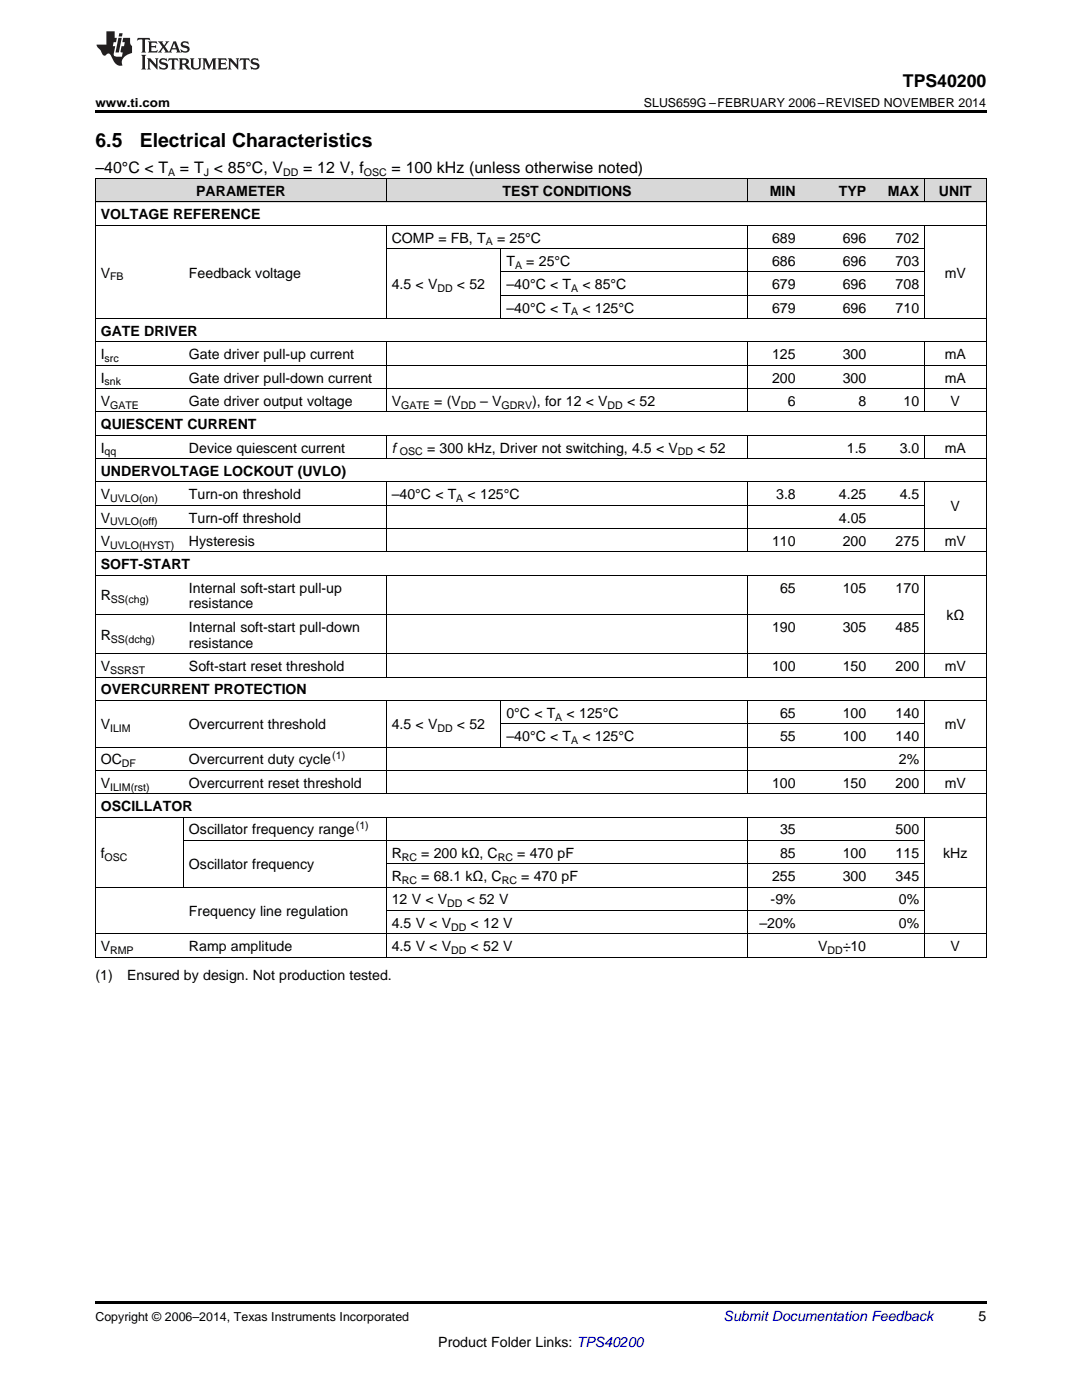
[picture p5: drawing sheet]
<svg xmlns="http://www.w3.org/2000/svg" width="216mm" height="279mm" viewBox="0 0 216 279" stroke-linecap="round" stroke-linejoin="round" font-family="sans-serif">
<defs><g id="words">
<g font-size="3.9">
<text x="19" y="29.3">6.5</text>
<text x="27.9" y="29.3">Electrical Characteristics</text>
</g>
<text font-size="3.5" x="180.2" y="17.3">TPS40200</text>
<g font-size="3.2">
<text x="19" y="34.4">–40°C &lt; T</text>
<text x="35.9" y="34.4">= T &lt; 85°C, V</text>
<text x="60.5" y="34.4">= 12 V, f</text>
<text x="78.1" y="34.4">= 100 kHz (unless otherwise noted)</text>
</g>
<g font-size="2.8">
<text x="39.2" y="39.1">PARAMETER</text>
<text x="100.3" y="39.1">TEST CONDITIONS</text>
<text x="153.6" y="39.1">MIN</text>
<text x="167.4" y="39.1">TYP</text>
<text x="177.2" y="39.1">MAX</text>
<text x="187.4" y="39.1">UNIT</text>
<text x="20.1" y="43.7">VOLTAGE REFERENCE</text>
<text x="78.2" y="48.4">COMP = FB, T</text>
<text x="99.2" y="48.4">= 25°C</text>
<text x="101.1" y="53.1">T</text>
<text x="105" y="53.1">= 25°C</text>
<text x="154.1" y="48.4">689</text>
<text x="154.1" y="53.1">686</text>
<text x="168.2" y="48.4">696</text>
<text x="168.2" y="53.1">696</text>
<text x="178.7" y="48.4">702</text>
<text x="178.7" y="53.1">703</text>
<text x="20.1" y="55.4">V</text>
<text x="37.7" y="55.4">Feedback voltage</text>
<text x="78.2" y="57.7">4.5 &lt; V</text>
<text x="91.2" y="57.7">&lt; 52</text>
<text x="101.1" y="57.7">–40°C &lt; T</text>
<text x="116.2" y="57.7">&lt; 85°C</text>
<text x="154.1" y="57.7">679</text>
<text x="168.2" y="57.7">696</text>
<text x="178.7" y="57.7">708</text>
<text x="188.5" y="55.4">mV</text>
<text x="101.1" y="62.4">–40°C &lt; T</text>
<text x="116.2" y="62.4">&lt; 125°C</text>
<text x="154.1" y="62.4">679</text>
<text x="168.2" y="62.4">696</text>
<text x="178.7" y="62.4">710</text>
<text x="20.1" y="67">GATE DRIVER</text>
<text x="20.1" y="71.7">I</text>
<text x="37.7" y="71.7">Gate driver pull-up current</text>
<text x="154.1" y="71.7">125</text>
<text x="168.2" y="71.7">300</text>
<text x="188.5" y="71.7">mA</text>
<text x="20.1" y="76.3">I</text>
<text x="37.7" y="76.3">Gate driver pull-down current</text>
<text x="154.1" y="76.3">200</text>
<text x="168.2" y="76.3">300</text>
<text x="188.5" y="76.3">mA</text>
<text x="20.1" y="81">V</text>
<text x="37.7" y="81">Gate driver output voltage</text>
<text x="78.2" y="81">V</text>
<text x="86.6" y="81">= (V</text>
<text x="95.8" y="81">– V</text>
<text x="106.2" y="81">), for 12 &lt; V</text>
<text x="125.1" y="81">&lt; 52</text>
<text x="157.2" y="81">6</text>
<text x="171.3" y="81">8</text>
<text x="180.3" y="81">10</text>
<text x="189.7" y="81">V</text>
<text x="20.1" y="85.7">QUIESCENT CURRENT</text>
<text x="20.1" y="90.3">I</text>
<text x="20.1" y="95">UNDERVOLTAGE LOCKOUT (UVLO)</text>
<text x="37.7" y="90.3">Device quiescent current</text>
<text x="78.2" y="90.3">f</text>
<text x="85.2" y="90.3">= 300 kHz, Driver not switching, 4.5 &lt; V</text>
<text x="139.1" y="90.3">&lt; 52</text>
<text x="169" y="90.3">1.5</text>
<text x="179.5" y="90.3">3.0</text>
<text x="188.5" y="90.3">mA</text>
<text x="20.1" y="99.6">V</text>
<text x="37.7" y="99.6">Turn-on threshold</text>
<text x="78.2" y="99.6">–40°C &lt; T</text>
<text x="93.3" y="99.6">&lt; 125°C</text>
<text x="154.9" y="99.6">3.8</text>
<text x="167.4" y="99.6">4.25</text>
<text x="179.5" y="99.6">4.5</text>
<text x="189.7" y="102">V</text>
<text x="20.1" y="104.3">V</text>
<text x="37.7" y="104.3">Turn-off threshold</text>
<text x="167.4" y="104.3">4.05</text>
<text x="20.1" y="108.9">V</text>
<text x="20.1" y="113.6">SOFT-START</text>
<text x="37.7" y="108.9">Hysteresis</text>
<text x="154.1" y="108.9">110</text>
<text x="168.2" y="108.9">200</text>
<text x="178.7" y="108.9">275</text>
<text x="188.5" y="108.9">mV</text>
<text x="20.1" y="119.8">R</text>
<text x="37.7" y="118.3">Internal soft-start pull-up</text>
<text x="155.6" y="118.3">65</text>
<text x="168.2" y="118.3">105</text>
<text x="178.7" y="118.3">170</text>
<text x="37.7" y="121.4">resistance</text>
<text x="188.8" y="123.8">kΩ</text>
<text x="20.1" y="127.7">R</text>
<text x="37.7" y="126.1">Internal soft-start pull-down</text>
<text x="37.7" y="129.3">resistance</text>
<text x="154.1" y="126.1">190</text>
<text x="168.2" y="126.1">305</text>
<text x="178.7" y="126.1">485</text>
<text x="20.1" y="133.9">V</text>
<text x="37.7" y="133.9">Soft-start reset threshold</text>
<text x="154.1" y="133.9">100</text>
<text x="168.2" y="133.9">150</text>
<text x="178.7" y="133.9">200</text>
<text x="188.5" y="133.9">mV</text>
<text x="20.1" y="138.6">OVERCURRENT PROTECTION</text>
<text x="101.1" y="143.2">0°C &lt; T</text>
<text x="113.1" y="143.2">&lt; 125°C</text>
<text x="155.6" y="143.2">65</text>
<text x="168.2" y="143.2">100</text>
<text x="178.7" y="143.2">140</text>
<text x="20.1" y="145.6">V</text>
<text x="37.7" y="145.6">Overcurrent threshold</text>
<text x="78.2" y="145.6">4.5 &lt; V</text>
<text x="91.2" y="145.6">&lt; 52</text>
<text x="101.1" y="147.9">–40°C &lt; T</text>
<text x="116.2" y="147.9">&lt; 125°C</text>
<text x="155.6" y="147.9">55</text>
<text x="168.2" y="147.9">100</text>
<text x="178.7" y="147.9">140</text>
<text x="188.5" y="145.6">mV</text>
<text x="20.1" y="152.5">OC</text>
<text x="37.7" y="152.5">Overcurrent duty cycle</text>
<text x="179.4" y="152.5">2%</text>
<text x="20.1" y="157.2">V</text>
<text x="20.1" y="161.9">OSCILLATOR</text>
<text x="37.7" y="157.2">Overcurrent reset threshold</text>
<text x="154.1" y="157.2">100</text>
<text x="168.2" y="157.2">150</text>
<text x="178.7" y="157.2">200</text>
<text x="188.5" y="157.2">mV</text>
<text x="37.7" y="166.5">Oscillator frequency range</text>
<text x="155.6" y="166.5">35</text>
<text x="178.7" y="166.5">500</text>
<text x="20.1" y="171.2">f</text>
<text x="37.7" y="173.5">Oscillator frequency</text>
<text x="78.2" y="171.2">R</text>
<text x="84.1" y="171.2">= 200 kΩ, C</text>
<text x="103.2" y="171.2">= 470 pF</text>
<text x="155.6" y="171.2">85</text>
<text x="168.2" y="171.2">100</text>
<text x="178.7" y="171.2">115</text>
<text x="188.2" y="171.2">kHz</text>
<text x="78.2" y="175.8">R</text>
<text x="84.1" y="175.8">= 68.1 kΩ, C</text>
<text x="104" y="175.8">= 470 pF</text>
<text x="154.1" y="175.8">255</text>
<text x="168.2" y="175.8">300</text>
<text x="178.7" y="175.8">345</text>
<text x="37.7" y="182.8">Frequency line regulation</text>
<text x="78.2" y="180.5">12 V &lt; V</text>
<text x="78.2" y="185.1">4.5 V &lt; V</text>
<text x="93.1" y="180.5">&lt; 52 V</text>
<text x="93.9" y="185.1">&lt; 12 V</text>
<text x="151.6" y="185.1">–20%</text>
<text x="153.8" y="180.5">-9%</text>
<text x="179.4" y="180.5">0%</text>
<text x="179.4" y="185.1">0%</text>
<text x="20.1" y="189.8">V</text>
<text x="37.7" y="189.8">Ramp amplitude</text>
<text x="78.2" y="189.8">4.5 V &lt; V</text>
<text x="93.9" y="189.8">&lt; 52 V</text>
<text x="163.3" y="189.8">V</text>
<text x="168.2" y="189.8">÷10</text>
<text x="189.7" y="189.8">V</text>
<text x="19" y="195.7">(1)</text>
<text x="25.4" y="195.7">Ensured by design. Not production tested.</text>
<text x="195.3" y="263.6">5</text>
<text x="87.5" y="268.9">Product Folder Links: TPS40200</text>
</g>
<text font-size="2.8" fill="#0000c8" x="144.4" y="263.6">Submit Documentation Feedback</text>
<g font-size="2.5">
<text x="19" y="21.4">www.ti.com</text>
<text x="128.5" y="21.4">SLUS659G –FEBRUARY 2006–REVISED NOVEMBER 2014</text>
<text x="19" y="263.6">Copyright © 2006–2014, Texas Instruments Incorporated</text>
</g>
<g font-size="2.1">
<text x="33.5" y="35.1">A</text>
<text x="40.6" y="35.1">J</text>
<text x="56.5" y="35.1">DD</text>
<text x="72.6" y="35.1">OSC</text>
<text x="96.9" y="49">A</text>
<text x="102.8" y="53.6">A</text>
<text x="22" y="56">FB</text>
<text x="87.3" y="58.3">DD</text>
<text x="113.9" y="58.3">A</text>
<text x="113.9" y="62.9">A</text>
<text x="20.9" y="72.2">src</text>
<text x="20.9" y="76.9">snk</text>
<text x="22" y="81.6">GATE</text>
<text x="80" y="81.6">GATE</text>
<text x="91.9" y="81.6">DD</text>
<text x="100.1" y="81.6">GDRV</text>
<text x="121.2" y="81.6">DD</text>
<text x="20.9" y="90.9">qq</text>
<text x="79.8" y="90.9">OSC</text>
<text x="135.3" y="90.9">DD</text>
<text x="22" y="100.2">UVLO(on)</text>
<text x="91.1" y="100.2">A</text>
<text x="22" y="104.8">UVLO(off)</text>
<text x="22" y="109.5">UVLO(HYST)</text>
<text x="22.1" y="120.4">SS(chg)</text>
<text x="22.1" y="128.2">SS(dchg)</text>
<text x="22" y="134.5">SSRST</text>
<text x="110.8" y="143.8">A</text>
<text x="22" y="146.1">ILIM</text>
<text x="87.3" y="146.1">DD</text>
<text x="113.9" y="148.4">A</text>
<text x="24.3" y="153.1">DF</text>
<text x="66.3" y="151.4">(1)</text>
<text x="22" y="157.8">ILIM(rst)</text>
<text x="71" y="165.4">(1)</text>
<text x="20.9" y="171.7">OSC</text>
<text x="80.2" y="171.7">RC</text>
<text x="99.3" y="171.7">RC</text>
<text x="80.2" y="176.4">RC</text>
<text x="100.1" y="176.4">RC</text>
<text x="89.3" y="181">DD</text>
<text x="90" y="185.7">DD</text>
<text x="22" y="190.4">RMP</text>
<text x="90" y="190.4">DD</text>
<text x="165.1" y="190.4">DD</text>
</g>
</g></defs>
<g fill="#d8d8d8">
<path d="M19 35.7h17.7v4.7h-17.7z"/>
<path d="M36.7 35.7h40.4v4.7h-40.4z"/>
<path d="M77.1 35.7h22.9v4.7h-22.9z"/>
<path d="M100 35.7h49.3v4.7h-49.3z"/>
<path d="M149.3 35.7h10.6v4.7h-10.6z"/>
<path d="M159.9 35.7h14.1v4.7h-14.1z"/>
<path d="M174 35.7h10.5v4.7h-10.5z"/>
<path d="M184.5 35.7h12.3v4.7h-12.3z"/>
</g>
<path d="M19 22h177.8v.5h-177.8zM19 259.7h177.8v.5h-177.8z" fill="#000"/>
<g fill="none" stroke="#000" stroke-width=".2">
<path d="M19 35.6h177.8M19.1 35.7v155.4M77.1 35.7v4.7M149.2 35.7v4.7M184.4 35.7v4.7M196.8 35.7v155.4M19 45h177.8M19 40.3h177.8M77.1 45v18.6M77.1 49.6h107.4M100 49.6v14M100 58.9h84.5"/>
<path d="M100 54.3h84.5M149.2 45v18.6M184.4 45v18.6M19 77.6h177.8M19 72.9h177.8M19 68.2h177.8M19 63.6h177.8M77.1 68.3v14M149.2 68.3v14M184.4 68.3v14M19 96.2h177.8M19 91.5h177.8"/>
<path d="M19 86.9h177.8M19 82.2h177.8M77.1 86.9v4.7M77.1 96.2v14M149.2 86.9v4.7M149.2 96.2v14M184.4 86.9v4.7M184.4 96.2v14M19 114.8h177.8M19 110.2h177.8M19 105.5h177.8M19 100.8h165.5"/>
<path d="M77.1 114.8v20.4M149.2 114.8v20.4M184.4 114.8v20.4M19 139.8h177.8M19 135.1h177.8M19 130.5h177.8M19 122.6h165.5M77.1 139.8v18.7M100 139.8v9.4M149.2 139.8v18.7M184.4 139.8v18.7M19 158.4h177.8"/>
<path d="M19 153.8h177.8M19 149.1h177.8M100 144.4h84.5M19 177h177.8M19 163.1h177.8M36.6 163.1v14M36.7 167.7h147.8M77.1 163.1v28M77.1 172.4h107.4M149.2 163.1v28M184.4 163.1v28M19 191h177.8"/>
<path d="M19 186.4h177.8M77.1 181.7h107.4"/>
</g>
<g fill="#231f20">
<path d="M27.5 7.6l-.1 .5 .4-.2h.6v.1v2.1l-.2 .4h1l-.3-.4v-2.1l.1-.1h.5l.5 .2-.2-.5zM29.5 8.3l.2 .3v1.5l-.2 .4h1.8l.2-.6a1.04 1.04 0 0 1-1.3 .2v-.7h.6l.3 .2v-.6l-.3 .2h-.6v-.6l.8-.1 .4 .3-.2-.5zM31.5 8.3l.9 1.1-.9 1.1h.8l-.2-.2 .5-.7 .4 .7-.2 .2h1.5l-.1-.2 .1-.4h.9l.1 .4-.2 .2h1l-.3-.3-.7-1.9h-.5l-.9 2-.8-1 .9-1h-.8l.1 .3-.3 .5-.4-.6 .2-.2zM34.7 8.6l.4 1h-.7zM36.3 8.4a.63 .63 0 0 0-.2 .7 .63 .63 0 0 0 .6 .4l.6 .2 .1 .2a.75 .75 0 0 1-.7 .4 .75 .75 0 0 1-.6-.5l.1 .7 .1-.1a1.11 1.11 0 0 0 1.5-.6 1.13 1.13 0 0 0-1.2-.8l-.1-.4a1.04 1.04 0 0 1 1.2 .2l-.2-.5-.1 .1-.5-.2zM28.2 10.9l.2 .4v2.2l-.2 .4h1l-.3-.4v-2.2l.3-.4zM29.3 11.6l.3 .4v1.5l-.3 .4h.8l-.2-.4v-1.3l1.5 1.7v-1.9l.2-.4h-.7l.2 .4v.9l-1.1-1.3zM32 11.8a.62 .62 0 0 0-.2 .7 .62 .62 0 0 0 .6 .4l.6 .1 .1 .3a.76 .76 0 0 1-.7 .3 .76 .76 0 0 1-.6-.4l.1 .7 .1-.1a1.11 1.11 0 0 0 1.5-.6 1.13 1.13 0 0 0-1.2-.8l-.1-.4a1.04 1.04 0 0 1 1.2 .2l-.2-.6-.1 .1-.5-.1zM33.7 11.6l-.2 .6a.61 .61 0 0 1 .8-.3v1.6l-.2 .4h.9l-.2-.4v-1.6a.63 .63 0 0 1 .8 .3l-.2-.6zM35.6 11.6l.3 .4v1.5l-.3 .4h1l-.2-.2v-.8l.5 .2a.76 .76 0 0 0 1.2 .7l-1-1a.58 .58 0 0 0 .6-.5 .58 .58 0 0 0-.5-.6zM36.4 11.9h.1a.45 .45 0 0 1 .5 .1 .45 .45 0 0 1 .1 .5l-.7 .2zM37.9 11.6l.2 .2a2.17 2.17 0 0 0 .3 1.9 .99 .99 0 0 0 1.6-.6v-1.1l.2-.4h-.7l.2 .2a1.92 1.92 0 0 1-.2 1.8 .6 .6 0 0 1-.9-.5v-1.1l.2-.4zM40.4 11.6l.2 .4v1.5l-.2 .4h.7l-.2-.4v-1.4l.8 1.8 .8-1.8v1.4l-.2 .4h.9l-.2-.4v-1.5l.2-.4h-.8l-.6 1.5-.6-1.5zM43.4 11.6l.2 .4v1.5l-.2 .4h1.8l.2-.6a1.04 1.04 0 0 1-1.3 .1v-.6h.5l.4 .2v-.6l-.4 .2h-.5v-.7h.8l.3 .3-.1-.6zM45.5 11.6l.2 .4v1.5l-.2 .4h.7l-.2-.4v-1.3l1.5 1.7v-1.9l.2-.4h-.7l.2 .4v.9l-1.1-1.3zM47.9 11.6l-.1 .6a.61 .61 0 0 1 .8-.3v1.6l-.3 .4h1l-.3-.4 .1-1.6a.63 .63 0 0 1 .7 .3l-.1-.6zM50.2 11.8a.62 .62 0 0 0-.2 .7 .62 .62 0 0 0 .6 .4l.6 .1 .2 .3a.76 .76 0 0 1-.8 .3 .76 .76 0 0 1-.6-.4l.1 .7 .2-.1a1.11 1.11 0 0 0 1.5-.6 1.13 1.13 0 0 0-1.3-.8l-.1-.4a1.04 1.04 0 0 1 1.2 .2l-.1-.6-.2 .1-.5-.1z"/>
<path d="M21.2 6.3v2.6h-1.9l.1 .4 .7 .9a.91 .91 0 0 0 1 .8 .56 .56 0 0 1 .5-.3 .56 .56 0 0 1 .5 .3l.4 .8a1.53 1.53 0 0 0 1.9 1.2 1.54 1.54 0 0 1 1-2.1l.9-.3v-1.4a1.52 1.52 0 0 1-.3-1.6h-1.4l-.2 .8h.5l-.2 .8h-.4l-.2 1v.2l.4 .1-.2 .8a1.93 1.93 0 0 1-1.6-.3l.3-1.8h-.5l.2-.8h.4l.2-.8h-.4v-1.3zM23.6 7.6l-.6 2.9h.7l.6-2.9zM23.8 6.6l-.1 .7h.6l.2-.7z"/>
</g>
<use href="#words"/>
</svg>
